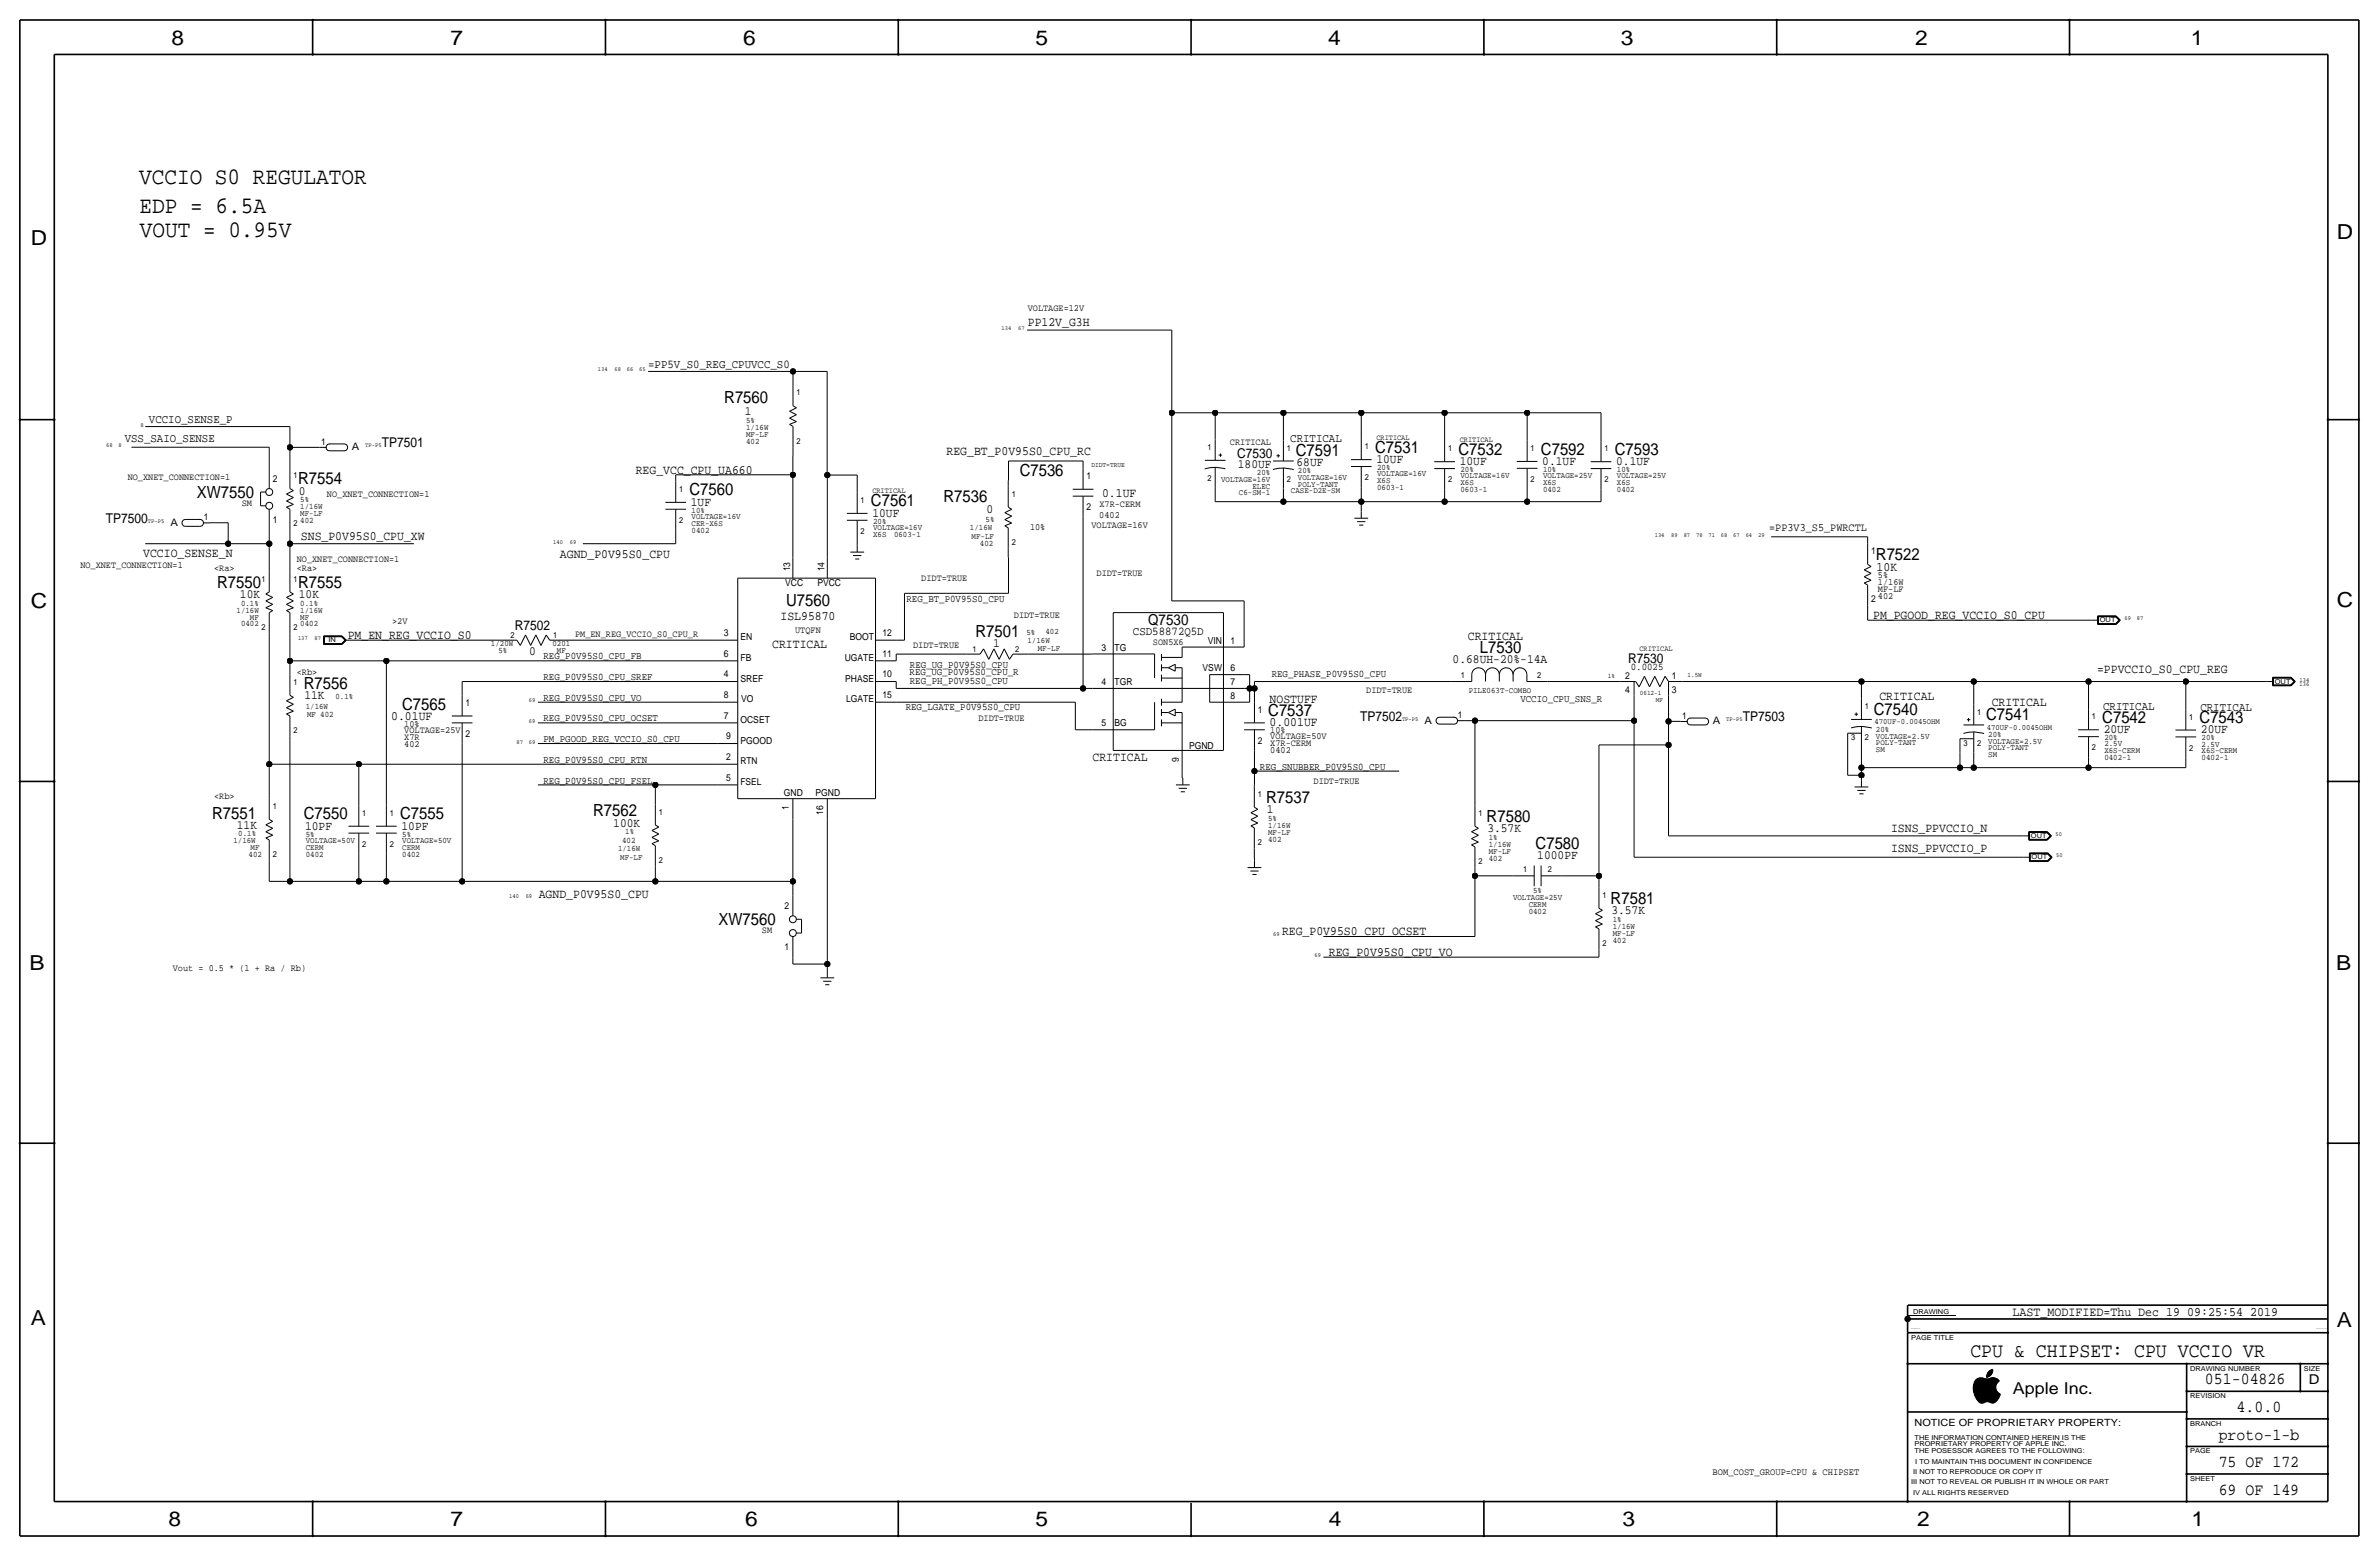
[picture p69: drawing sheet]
<svg xmlns="http://www.w3.org/2000/svg" width="877mm" height="574mm" viewBox="0 0 877 574" stroke-linecap="round" stroke-linejoin="round" font-family="sans-serif">
<defs><g id="words">
<g font-size="8.7">
<text x="51.3" y="67.8">VCCIO S0 REGULATOR</text>
<text x="51.5" y="78.3">EDP = 6.5A</text>
<text x="51.5" y="87.4">VOUT = 0.95V</text>
</g>
<g font-size="7.6">
<text x="63.2" y="16.5">8</text>
<text x="166.1" y="16.5">7</text>
<text x="274" y="16.5">6</text>
<text x="381.7" y="16.5">5</text>
<text x="489.7" y="16.5">4</text>
<text x="597.6" y="16.5">3</text>
<text x="706.1" y="16.5">2</text>
<text x="807.7" y="16.5">1</text>
<text x="861.5" y="88.1">D</text>
<text x="11.4" y="90.4">D</text>
<text x="11.4" y="224.3">C</text>
<text x="861.5" y="223.8">C</text>
<text x="10.9" y="357.6">B</text>
<text x="861.3" y="357.4">B</text>
<text x="11.4" y="488.4">A</text>
<text x="861.5" y="489.2">A</text>
<text x="62.2" y="562.6">8</text>
<text x="166.1" y="562.6">7</text>
<text x="274.8" y="562.6">6</text>
<text x="381.7" y="562.6">5</text>
<text x="489.9" y="562.6">4</text>
<text x="598.1" y="562.6">3</text>
<text x="706.8" y="562.6">2</text>
<text x="807.9" y="562.6">1</text>
</g>
<text font-size="7.5" x="726.4" y="500.1">CPU &amp; CHIPSET: CPU VCCIO VR</text>
<g font-size="6.2">
<text x="267" y="148.6">R7560</text>
<text x="506.9" y="166.9">C7531</text>
<text x="537.7" y="167.6">C7532</text>
<text x="568.1" y="167.5">C7592</text>
<text x="595.3" y="167.6">C7593</text>
<text x="477.7" y="168.1">C7591</text>
<text x="109.9" y="178.6">R7554</text>
<text x="375.9" y="175.5">C7536</text>
<text x="72.6" y="183.6">XW7550</text>
<text x="254.2" y="182.6">C7560</text>
<text x="347.8" y="185.1">R7536</text>
<text x="321.1" y="186.7">C7561</text>
<text x="691.6" y="206.5">R7522</text>
<text x="80" y="216.7">R7550</text>
<text x="109.9" y="216.7">R7555</text>
<text x="289.8" y="223.3">U7560</text>
<text x="359.6" y="234.7">R7501</text>
<text x="545.6" y="240.8">L7530</text>
<text x="112" y="254">R7556</text>
<text x="148.3" y="261.6">C7565</text>
<text x="467.6" y="263.9">C7537</text>
<text x="690.8" y="263.4">C7540</text>
<text x="732.2" y="265.4">C7541</text>
<text x="775.1" y="266.4">C7542</text>
<text x="810.9" y="266.5">C7543</text>
<text x="466.8" y="296">R7537</text>
<text x="78.2" y="301.8">R7551</text>
<text x="112" y="302">C7550</text>
<text x="147.5" y="302">C7555</text>
<text x="218.6" y="300.7">R7562</text>
<text x="548.1" y="303">R7580</text>
<text x="566.1" y="312.9">C7580</text>
<text x="593.8" y="333.2">R7581</text>
<text x="264.9" y="341.1">XW7560</text>
<text x="812.9" y="510.3">051-04826</text>
<text x="824.6" y="520.4">4.0.0</text>
<text x="818" y="530.6">proto-1-b</text>
<text x="818" y="540.8">75 OF 172</text>
<text x="818" y="550.9">69 OF 149</text>
</g>
<text font-size="6" x="742.1" y="513.9">Apple Inc.</text>
<text font-size="5.6" x="423.3" y="230.3">Q7530</text>
<g font-size="5">
<text x="140.7" y="164.9">TP7501</text>
<text x="456" y="168.9">C7530</text>
<text x="39.1" y="192.7">TP7500</text>
<text x="189.8" y="232.2">R7502</text>
<text x="600.2" y="244.3">R7530</text>
<text x="501.4" y="265.6">TP7502</text>
<text x="642.5" y="265.9">TP7503</text>
<text x="851.2" y="510.3">D</text>
</g>
<text font-size="4.8" x="742" y="484.9">LAST_MODIFIED=Thu Dec 19 09:25:54 2019</text>
<g font-size="4.7">
<text x="378.9" y="120.1">PP12V_G3H</text>
<text x="274.6" y="153.1">1</text>
<text x="348.9" y="167.7">REG_BT_P0V95S0_CPU_RC</text>
<text x="456.4" y="172.5">180UF</text>
<text x="478" y="171.7">68UF</text>
<text x="507.4" y="170.7">10UF</text>
<text x="538.2" y="171.5">10UF</text>
<text x="568.6" y="171.3">0.1UF</text>
<text x="595.8" y="171.5">0.1UF</text>
<text x="234.4" y="174.8">REG_VCC_CPU_UA660</text>
<text x="110.2" y="182.4">0</text>
<text x="406.3" y="183.2">0.1UF</text>
<text x="254.7" y="186.4">1UF</text>
<text x="321.6" y="190.5">10UF</text>
<text x="363.7" y="189.1">0</text>
<text x="110.9" y="198.9">SNS_P0V95S0_CPU_XW</text>
<text x="52.8" y="205.1">VCCIO_SENSE_N</text>
<text x="206.5" y="205.6">AGND_P0V95S0_CPU</text>
<text x="691.8" y="210.3">10K</text>
<text x="88.5" y="220.5">10K</text>
<text x="110.2" y="220.5">10K</text>
<text x="287.8" y="228.6">ISL95870</text>
<text x="690.6" y="228.1">PM_PGOOD_REG_VCCIO_S0_CPU</text>
<text x="128.2" y="235.5">PM_EN_REG_VCCIO_S0</text>
<text x="284.7" y="239">CRITICAL</text>
<text x="366.2" y="238.3">1</text>
<text x="541.2" y="235.9">CRITICAL</text>
<text x="195" y="241.3">0</text>
<text x="535.5" y="244.3">0.68UH-20%-14A</text>
<text x="773.1" y="248.2">=PPVCCIO_S0_CPU_REG</text>
<text x="112.2" y="257.8">11K</text>
<text x="468.1" y="259.1">NOSTUFF</text>
<text x="692.9" y="258.1">CRITICAL</text>
<text x="734.3" y="260.1">CRITICAL</text>
<text x="144.2" y="265.4">0.01UF</text>
<text x="468.1" y="267.7">0.001UF</text>
<text x="775.6" y="270.3">20UF</text>
<text x="811.4" y="270.4">20UF</text>
<text x="402.8" y="280.7">CRITICAL</text>
<text x="467" y="299.8">1</text>
<text x="87.3" y="305.6">11K</text>
<text x="112.5" y="305.8">10PF</text>
<text x="148" y="305.8">10PF</text>
<text x="226.1" y="304.7">100K</text>
<text x="548.3" y="306.8">3.57K</text>
<text x="697.2" y="306.6">ISNS_PPVCCIO_N</text>
<text x="566.8" y="316.7">1000PF</text>
<text x="697.2" y="314.2">ISNS_PPVCCIO_P</text>
<text x="198.6" y="331">AGND_P0V95S0_CPU</text>
<text x="594.1" y="337.1">3.57K</text>
<text x="472.6" y="344.7">REG_P0V95S0_CPU_OCSET</text>
<text x="489.9" y="352.3">REG_P0V95S0_CPU_VO</text>
</g>
<g font-size="4.4">
<text x="239" y="135.6">=PP5V_S0_REG_CPUVCC_S0</text>
<text x="54.9" y="156">VCCIO_SENSE_P</text>
<text x="46" y="163">VSS_SAIO_SENSE</text>
<text x="475.7" y="162.8">CRITICAL</text>
<text x="417.7" y="234.1">CSD58872Q5D</text>
<text x="775.4" y="261.9">CRITICAL</text>
<text x="811.2" y="262">CRITICAL</text>
</g>
<text font-size="4.2" x="652.2" y="195.9">=PP3V3_S5_PWRCTL</text>
<g font-size="3.8">
<text x="129.7" y="166">A</text>
<text x="62.8" y="193.8">A</text>
<text x="334.2" y="221.9">REG_BT_P0V95S0_CPU</text>
<text x="200.4" y="243.1">REG_P0V95S0_CPU_FB</text>
<text x="200.4" y="250.7">REG_P0V95S0_CPU_SREF</text>
<text x="335.3" y="248.9">REG_UG_P0V95S0_CPU_R</text>
<text x="335.4" y="252">REG_PH_P0V95S0_CPU</text>
<text x="335.5" y="246.1">REG_UG_P0V95S0_CPU</text>
<text x="468.8" y="249.4">REG_PHASE_P0V95S0_CPU</text>
<text x="601.2" y="247.1">0.0025</text>
<text x="200.4" y="258.3">REG_P0V95S0_CPU_VO</text>
<text x="333.9" y="261.5">REG_LGATE_P0V95S0_CPU</text>
<text x="560.5" y="258.6">VCCIO_CPU_SNS_R</text>
<text x="200.4" y="265.9">REG_P0V95S0_CPU_OCSET</text>
<text x="525.2" y="266.7">A</text>
<text x="631.4" y="267">A</text>
<text x="200.4" y="273.6">PM_PGOOD_REG_VCCIO_S0_CPU</text>
<text x="200.4" y="281.2">REG_P0V95S0_CPU_RTN</text>
<text x="464.5" y="283.7">REG_SNUBBER_P0V95S0_CPU</text>
<text x="200.4" y="288.8">REG_P0V95S0_CPU_FSEL</text>
</g>
<text font-size="3.7" x="705.8" y="525.5">NOTICE OF PROPRIETARY PROPERTY:</text>
<text font-size="3.6" x="631.4" y="543.8">BOM_COST_GROUP=CPU &amp; CHIPSET</text>
<g font-size="3.5">
<text x="378.9" y="114.6">VOLTAGE=12V</text>
<text x="118.4" y="163.9">1</text>
<text x="453.5" y="164.1">CRITICAL</text>
<text x="47.1" y="176.8">NO_XNET_CONNECTION=1</text>
<text x="100.5" y="177.5">2</text>
<text x="400.6" y="176.5">1</text>
<text x="120.5" y="183">NO_XNET_CONNECTION=1</text>
<text x="75.1" y="191.7">1</text>
<text x="89.1" y="186.4">SM</text>
<text x="400.6" y="188">2</text>
<text x="405.3" y="190.8">0402</text>
<text x="405.3" y="187">X7R-CERM</text>
<text x="100.5" y="192.8">1</text>
<text x="379.7" y="195.3">10%</text>
<text x="402.4" y="194.8">VOLTAGE=16V</text>
<text x="29.6" y="209.4">NO_XNET_CONNECTION=1</text>
<text x="109.4" y="207.3">NO_XNET_CONNECTION=1</text>
<text x="689.8" y="204.2">1</text>
<text x="78.9" y="210.6">&lt;Ra&gt;</text>
<text x="109.4" y="210.6">&lt;Ra&gt;</text>
<text x="291.3" y="210.6" transform="rotate(-90 291.3 210.6)">13</text>
<text x="304" y="210.6" transform="rotate(-90 304 210.6)">14</text>
<text x="339.6" y="214">DIDT=TRUE</text>
<text x="404.3" y="212.3">DIDT=TRUE</text>
<text x="692.4" y="213.1">5%</text>
<text x="692.4" y="215.6">1/16W</text>
<text x="289.5" y="216.2">VCC</text>
<text x="301.3" y="216.2">PVCC</text>
<text x="689.8" y="222">2</text>
<text x="692.4" y="220.7">402</text>
<text x="692.4" y="218.2">MF-LF</text>
<text x="373.8" y="227.8">DIDT=TRUE</text>
<text x="144.6" y="230.1">&gt;2V</text>
<text x="293.2" y="233.4">UTQFN</text>
<text x="212" y="235">PM_EN_REG_VCCIO_S0_CPU_R</text>
<text x="266.9" y="234.4">3</text>
<text x="273" y="236">EN</text>
<text x="313.3" y="236">BOOT</text>
<text x="325.3" y="234.4">12</text>
<text x="336.7" y="238.8">DIDT=TRUE</text>
<text x="406.1" y="239.8">3</text>
<text x="410.9" y="239.8">TG</text>
<text x="425.1" y="237.9">SON5X6</text>
<text x="445.3" y="237.2">VIN</text>
<text x="453.6" y="237.2">1</text>
<text x="266.9" y="242.1">6</text>
<text x="273" y="243.6">FB</text>
<text x="311.4" y="243.6">UGATE</text>
<text x="325.3" y="242.1">11</text>
<text x="109.4" y="248.7">&lt;Rb&gt;</text>
<text x="266.9" y="249.7">4</text>
<text x="273" y="251.2">SREF</text>
<text x="311.6" y="251.2">PHASE</text>
<text x="325.3" y="249.7">10</text>
<text x="443.4" y="247.4">VSW</text>
<text x="453.6" y="247.4">6</text>
<text x="599.2" y="250.4">2</text>
<text x="616.4" y="250.4">1</text>
<text x="266.9" y="257.3">8</text>
<text x="325.3" y="257.3">15</text>
<text x="406.1" y="252.5">4</text>
<text x="410.9" y="252.5">TGR</text>
<text x="453.6" y="257.6">8</text>
<text x="453.6" y="252.5">7</text>
<text x="503.7" y="255.6">DIDT=TRUE</text>
<text x="599.2" y="255.3">4</text>
<text x="616.4" y="255.3">3</text>
<text x="171.7" y="260.1">1</text>
<text x="273.3" y="258.8">VO</text>
<text x="311.9" y="258.8">LGATE</text>
<text x="463.8" y="262.6">1</text>
<text x="149" y="268">10%</text>
<text x="266.9" y="264.9">7</text>
<text x="273" y="266.4">OCSET</text>
<text x="360.7" y="265.9">DIDT=TRUE</text>
<text x="406.1" y="267.7">5</text>
<text x="410.9" y="267.7">BG</text>
<text x="537.5" y="264.6">1</text>
<text x="620.2" y="264.9">1</text>
<text x="149" y="275.3">402</text>
<text x="149" y="270.3">VOLTAGE=25V</text>
<text x="149" y="272.8">X7R</text>
<text x="171.7" y="271.5">2</text>
<text x="267.7" y="272.5">9</text>
<text x="273" y="274.1">PGOOD</text>
<text x="463.8" y="274.1">2</text>
<text x="468.3" y="275.1">X7R-CERM</text>
<text x="468.3" y="272.5">VOLTAGE=50V</text>
<text x="468.3" y="270.3">10%</text>
<text x="267.7" y="280.2">2</text>
<text x="273" y="281.7">RTN</text>
<text x="434.5" y="280.9" transform="rotate(-90 434.5 280.9)">9</text>
<text x="438.4" y="276.1">PGND</text>
<text x="468.3" y="277.6">0402</text>
<text x="267.7" y="287.8">5</text>
<text x="273" y="289.3">FSEL</text>
<text x="289" y="293.4">GND</text>
<text x="300.7" y="293.4">PGND</text>
<text x="484.3" y="289.1">DIDT=TRUE</text>
<text x="78.9" y="294.4">&lt;Rb&gt;</text>
<text x="290.8" y="298.7" transform="rotate(-90 290.8 298.7)">1</text>
<text x="303.5" y="300.4" transform="rotate(-90 303.5 300.4)">16</text>
<text x="289.3" y="335">2</text>
<text x="280.9" y="343.9">SM</text>
<text x="289.3" y="350.3">1</text>
<text x="63.7" y="357.9">Vout = 0.5 * (1 + Ra / Rb)</text>
</g>
<g font-size="3.1">
<text x="293.6" y="145.7">1</text>
<text x="275.1" y="155.9">5%</text>
<text x="275.1" y="160.9">MF-LF</text>
<text x="275.1" y="158.4">1/16W</text>
<text x="275.1" y="163.5">402</text>
<text x="293.6" y="163.5">2</text>
<text x="445.2" y="165.9">1</text>
<text x="474.4" y="166.1">1</text>
<text x="503.1" y="165.6">1</text>
<text x="533.9" y="166.4">1</text>
<text x="564.3" y="166.3">1</text>
<text x="591.5" y="166.4">1</text>
<text x="507.7" y="173.2">20%</text>
<text x="538.4" y="174">20%</text>
<text x="568.9" y="173.9">10%</text>
<text x="596.1" y="174">10%</text>
<text x="108.2" y="176.3">1</text>
<text x="445.2" y="177.3">2</text>
<text x="450.2" y="177.8">VOLTAGE=16V</text>
<text x="463.4" y="175.3">20%</text>
<text x="474.4" y="177.5">2</text>
<text x="478.5" y="177">VOLTAGE=16V</text>
<text x="478.5" y="179.6">POLY-TANT</text>
<text x="478.5" y="174.5">20%</text>
<text x="503.1" y="177">2</text>
<text x="507.7" y="175.5">VOLTAGE=16V</text>
<text x="507.7" y="178.1">X6S</text>
<text x="533.9" y="177.8">2</text>
<text x="538.4" y="178.8">X6S</text>
<text x="538.4" y="176.3">VOLTAGE=16V</text>
<text x="564.3" y="177.7">2</text>
<text x="568.9" y="176.2">VOLTAGE=25V</text>
<text x="568.9" y="178.7">X6S</text>
<text x="591.5" y="177.8">2</text>
<text x="596.1" y="178.8">X6S</text>
<text x="596.1" y="176.3">VOLTAGE=25V</text>
<text x="110.7" y="185.2">5%</text>
<text x="250.4" y="181.4">1</text>
<text x="317.3" y="185.4">1</text>
<text x="373" y="183.1">1</text>
<text x="456.8" y="182.6">C6-SM-1</text>
<text x="461.7" y="180.1">ELEC</text>
<text x="475.9" y="181.9">CASE-D2E-SM</text>
<text x="507.7" y="180.6">0603-1</text>
<text x="538.4" y="181.4">0603-1</text>
<text x="568.9" y="181.3">0402</text>
<text x="596.1" y="181.4">0402</text>
<text x="110.7" y="190.2">MF-LF</text>
<text x="110.7" y="187.7">1/16W</text>
<text x="255" y="189">10%</text>
<text x="255" y="191.3">VOLTAGE=16V</text>
<text x="108.2" y="194.1">2</text>
<text x="110.7" y="192.8">402</text>
<text x="250.4" y="192.8">2</text>
<text x="255" y="196.3">0402</text>
<text x="255" y="193.8">CER-X6S</text>
<text x="317.3" y="196.9">2</text>
<text x="321.9" y="195.3">VOLTAGE=16V</text>
<text x="321.9" y="197.9">X6S</text>
<text x="321.9" y="193">20%</text>
<text x="329.6" y="198">0603-1</text>
<text x="357.6" y="195.3">1/16W</text>
<text x="363.4" y="192.3">5%</text>
<text x="358.2" y="198.5">MF-LF</text>
<text x="361.3" y="201.3">402</text>
<text x="373" y="200.9">2</text>
<text x="96.5" y="214.4">1</text>
<text x="108.2" y="214.4">1</text>
<text x="87.2" y="225.8">1/16W</text>
<text x="88.9" y="223.3">0.1%</text>
<text x="110.7" y="223.3">0.1%</text>
<text x="110.7" y="225.8">1/16W</text>
<text x="88.9" y="230.9">0402</text>
<text x="92.2" y="228.3">MF</text>
<text x="96.5" y="232.2">2</text>
<text x="108.2" y="232.2">2</text>
<text x="110.7" y="228.3">MF</text>
<text x="110.7" y="230.9">0402</text>
<text x="385.4" y="233.8">402</text>
<text x="181" y="238.3">1/20W</text>
<text x="188.2" y="235.2">2</text>
<text x="203.7" y="238.3">0201</text>
<text x="203.9" y="235.2">1</text>
<text x="378.4" y="234">5%</text>
<text x="378.8" y="237">1/16W</text>
<text x="382.6" y="239.8">MF-LF</text>
<text x="183.7" y="240.8">5%</text>
<text x="205.3" y="240.5">MF</text>
<text x="358.5" y="240.3">1</text>
<text x="374.3" y="240.3">2</text>
<text x="538.5" y="249.9">1</text>
<text x="566.7" y="249.9">2</text>
<text x="108.2" y="252.5">1</text>
<text x="123.6" y="257.6">0.1%</text>
<text x="541.5" y="255.3">PILE063T-COMBO</text>
<text x="112.7" y="261.4">1/16W</text>
<text x="687.5" y="261.4">1</text>
<text x="728.9" y="263.4">1</text>
<text x="113.2" y="264.2">MF 402</text>
<text x="691.6" y="269.7">20%</text>
<text x="771.2" y="265.2">1</text>
<text x="807.1" y="265.3">1</text>
<text x="108.2" y="270.3">2</text>
<text x="682.4" y="272.8">3</text>
<text x="687.5" y="272.8">2</text>
<text x="691.6" y="274.6">POLY-TANT</text>
<text x="691.6" y="272.3">VOLTAGE=2.5V</text>
<text x="723.8" y="274.8">3</text>
<text x="728.9" y="274.8">2</text>
<text x="733" y="271.8">20%</text>
<text x="733" y="274.3">VOLTAGE=2.5V</text>
<text x="775.8" y="272.8">20%</text>
<text x="775.8" y="275.1">2.5V</text>
<text x="811.7" y="272.9">20%</text>
<text x="811.7" y="275.2">2.5V</text>
<text x="691.6" y="277.1">SM</text>
<text x="733" y="276.6">POLY-TANT</text>
<text x="733" y="279.1">SM</text>
<text x="771.2" y="276.6">2</text>
<text x="775.8" y="280.2">0402-1</text>
<text x="775.8" y="277.6">X6S-CERM</text>
<text x="807.1" y="276.7">2</text>
<text x="811.7" y="277.7">X6S-CERM</text>
<text x="811.7" y="280.3">0402-1</text>
<text x="463.7" y="293.7">1</text>
<text x="100.5" y="298.2">1</text>
<text x="133.6" y="300.7">1</text>
<text x="143.7" y="300.7">1</text>
<text x="242.9" y="300.3">1</text>
<text x="467.5" y="305.2">1/16W</text>
<text x="467.5" y="302.6">5%</text>
<text x="545" y="300.7">1</text>
<text x="86.1" y="310.9">1/16W</text>
<text x="87.8" y="308.1">0.1%</text>
<text x="112.7" y="308.4">5%</text>
<text x="112.7" y="310.6">VOLTAGE=50V</text>
<text x="148.3" y="308.4">5%</text>
<text x="148.3" y="310.6">VOLTAGE=50V</text>
<text x="229.4" y="310.7">402</text>
<text x="230.5" y="307.5">1%</text>
<text x="463.7" y="311.5">2</text>
<text x="467.5" y="307.7">MF-LF</text>
<text x="467.5" y="310.2">402</text>
<text x="548.8" y="309.6">1%</text>
<text x="91.6" y="316">402</text>
<text x="92.4" y="313.4">MF</text>
<text x="100.5" y="316">2</text>
<text x="112.7" y="315.7">0402</text>
<text x="112.7" y="313.2">CERM</text>
<text x="133.6" y="312.2">2</text>
<text x="143.7" y="312.2">2</text>
<text x="148.3" y="315.7">0402</text>
<text x="148.3" y="313.2">CERM</text>
<text x="227.8" y="313.6">1/16W</text>
<text x="228.7" y="316.9">MF-LF</text>
<text x="548.8" y="317.2">402</text>
<text x="548.8" y="314.7">MF-LF</text>
<text x="548.8" y="312.2">1/16W</text>
<text x="242.9" y="318.1">2</text>
<text x="545" y="318.5">2</text>
<text x="561.5" y="321.6">1</text>
<text x="570.7" y="321.6">2</text>
<text x="565.2" y="329.2">5%</text>
<text x="557.8" y="331.7">VOLTAGE=25V</text>
<text x="563.6" y="334.3">CERM</text>
<text x="590.8" y="331">1</text>
<text x="563.6" y="336.8">0402</text>
<text x="594.6" y="339.9">1%</text>
<text x="594.6" y="342.4">1/16W</text>
<text x="594.6" y="344.9">MF-LF</text>
<text x="594.6" y="347.5">402</text>
<text x="590.8" y="348.7">2</text>
</g>
<g font-size="3">
<text x="691.1" y="267">470UF-0.0045OHM</text>
<text x="732.5" y="269">470UF-0.0045OHM</text>
</g>
<g font-size="2.9">
<text x="507.4" y="162.1">CRITICAL</text>
<text x="538.2" y="162.8">CRITICAL</text>
<text x="321.6" y="181.9">CRITICAL</text>
<text x="604.4" y="240">CRITICAL</text>
</g>
<text font-size="2.6" x="402.4" y="172">DIDT=TRUE</text>
<g font-size="2.5">
<text x="774.1" y="229.4">OUT</text>
<text x="121.1" y="236.7">IN</text>
<text x="592.7" y="249.9">1%</text>
<text x="622.1" y="249.7">1.5W</text>
<text x="838.7" y="252">OUT</text>
<text x="604.6" y="256.3">0612-1</text>
<text x="610.5" y="258.8">MF</text>
<text x="748.7" y="308.9">OUT</text>
<text x="749" y="316.7">OUT</text>
<text x="705.3" y="484.4">DRAWING</text>
<text x="704.5" y="493.8">PAGE TITLE</text>
<text x="807.4" y="505.2">DRAWING NUMBER</text>
<text x="849.3" y="505.2">SIZE</text>
<text x="807.4" y="515.4">REVISION</text>
<text x="807.4" y="525.5">BRANCH</text>
<text x="705.8" y="533.1">PROPRIETARY PROPERTY OF APPLE INC.</text>
<text x="705.8" y="530.6">THE INFORMATION CONTAINED HEREIN IS THE</text>
<text x="705.8" y="535.7">THE POSESSOR AGREES TO THE FOLLOWING:</text>
<text x="706.1" y="539.5">I TO MAINTAIN THIS DOCUMENT IN CONFIDENCE</text>
<text x="807.4" y="535.7">PAGE</text>
<text x="705.3" y="543.3">II NOT TO REPRODUCE OR COPY IT</text>
<text x="807.4" y="545.8">SHEET</text>
<text x="704.5" y="547.1">III NOT TO REVEAL OR PUBLISH IT IN WHOLE OR PART</text>
<text x="705.3" y="550.9">IV ALL RIGHTS RESERVED</text>
</g>
<g font-size="2.3">
<text x="369.3" y="121.7">134</text>
<text x="375.4" y="121.7">67</text>
<text x="220.4" y="136.9">134</text>
<text x="226.5" y="136.9">68</text>
<text x="231.1" y="136.9">66</text>
<text x="235.7" y="136.9">65</text>
<text x="51.8" y="157.2">8</text>
<text x="39.1" y="164.8">68</text>
<text x="43.7" y="164.8">8</text>
<text x="134.7" y="164.9">TP-P5</text>
<text x="54.6" y="192.7">TP-P5</text>
<text x="610.1" y="197.9">134</text>
<text x="616.2" y="197.9">89</text>
<text x="620.7" y="197.9">87</text>
<text x="625.3" y="197.9">78</text>
<text x="629.9" y="197.9">71</text>
<text x="634.4" y="197.9">68</text>
<text x="639" y="197.9">67</text>
<text x="643.6" y="197.9">64</text>
<text x="648.2" y="197.9">29</text>
<text x="204" y="200.4">140</text>
<text x="210.1" y="200.4">69</text>
<text x="783.2" y="228.6">69</text>
<text x="787.8" y="228.6">87</text>
<text x="109.9" y="236">137</text>
<text x="116" y="236">87</text>
<text x="847.8" y="251.2">134</text>
<text x="847.8" y="253">136</text>
<text x="195" y="258.8">69</text>
<text x="195" y="266.4">69</text>
<text x="516.9" y="265.6">TP-P5</text>
<text x="636.4" y="265.9">TP-P5</text>
<text x="190.4" y="274.1">87</text>
<text x="195" y="274.1">69</text>
<text x="757.8" y="308.1">50</text>
<text x="758.1" y="316">50</text>
<text x="187.7" y="331">140</text>
<text x="193.8" y="331">69</text>
<text x="469.3" y="345.2">69</text>
<text x="484.6" y="352.8">69</text>
</g>
<g font-size=".4">
<text x="704.5" y="490">SYNC_MASTER=SUNIL</text>
<text x="853.9" y="490">SYNC_DATE=08/27/2019</text>
</g>
</g></defs>
<g fill="none" stroke="#000" stroke-width=".37">
<path d="M239 136.9h53.4zM292.4 136.9h12.6zM292.4 136.9v5zM305 136.9v38.2zM378.7 121.7h53.3zM432 121.7v30.4zM53.5 157.2h53.4zM106.9 157.2v7.7zM291.1 156.4l1.3 .8zM291.1 156.4l2.5-1zM291.1 154.1l2.5 1.3zM291.1 154.1l2.5-1.2z"/>
<path d="M291.1 151.6l2.5 1.3zM291.1 151.6l2.5-1.3zM292.4 157.2v7.6zM292.4 141.9v7.7zM292.4 149.6l1.2 .7zM432 152.1v69.4zM432 152.1h16zM448 152.1h25.2zM448 152.1v10zM473.2 152.1h28.7zM473.2 152.1v10.2zM501.9 152.1h30.7z"/>
<path d="M501.9 152.1v9.7zM532.6 152.1h30.4zM532.6 152.1v10.5zM563 152.1h27.2zM563 152.1v10.4zM590.2 152.1v10.5zM48.5 164.8h50.8zM99.3 164.8v7.7zM99.3 172.5v7.6zM106.9 164.9h11zM106.9 164.9v7.6zM106.9 172.5v7.6z"/>
<path d="M117.9 164.9h2.5zM121.5 163.6h5.2zM121.7 166.2h5zM121.7 163.7a1.26 1.26 0 0 0-1.5 1.2 1.26 1.26 0 0 0 1.5 1.3M126.7 163.7a1.26 1.26 0 0 1 1.5 1.2 1.26 1.26 0 0 1-1.5 1.3M249.1 175h43.2zM249.1 175v2.5zM249.1 177.5v7.7zM292.3 168v7zM292.4 168h.1M292.3 175v30.5zM292.4 164.8v3.2z"/>
<path d="M305 175.1h.1M305 175.1h11zM305 175.1v30.4zM316 175.1v6.5zM371.7 177.1h.1M371.7 177.1v2.2zM371.7 179.3v7.6zM371.8 169.9h27.5zM371.8 169.9v7.2zM399.3 169.9v2.8zM399.3 172.7v7.6zM444.2 169.7h7.6z"/>
<path d="M448 179.8v5.1zM448 172.2v7.6zM448 162.1v7.6zM449.3 167.7h1.2zM449.9 167.1v1.3zM451.8 172.8a13.1 13.1 0 0 0-7.7 .1M469.3 169.9h7.7zM469.3 173.1a12.9 12.9 0 0 1 7.7 0M470.6 168h1.3zM471.2 167.4v1.3zM473.2 172.5v7.6zM473.2 162.3v7.6z"/>
<path d="M498 169.4h7.7zM498 172h7.7zM501.9 179.6v5.3zM501.9 161.8v7.6zM501.9 172v7.6zM528.8 170.2h7.6zM528.8 172.7h7.6zM532.6 162.6v7.6zM532.6 172.7v7.6zM559.2 170.1h7.6zM559.2 172.6h7.6zM563 162.5v7.6z"/>
<path d="M563 172.6v7.6zM586.4 170.2h7.7zM586.4 172.7h7.7zM590.2 162.6v7.6zM590.2 172.7v7.6zM68.5 191.5h5.3zM68.5 194h5.1zM68.5 191.5a1.26 1.26 0 0 0-1.4 1.3 1.26 1.26 0 0 0 1.4 1.2M73.6 191.5a1.26 1.26 0 0 1 1.4 1.3 1.26 1.26 0 0 1-1.4 1.2M74.9 192.7h2.5zM77.4 192.7h6.7zM77.4 192.7h.1"/>
<path d="M84.1 192.7v7.7zM96.1 186.4h1.9zM96.1 181.4h1.9zM96.1 181.4v5zM99.3 195.3v5.1zM99.3 187.7v7.6zM105.6 186.9l1.3 .8zM105.6 186.9l2.6-1zM105.6 184.7l2.6 1.2zM105.6 184.7l2.6-1.3zM105.6 182.1l2.6 1.3zM105.6 182.1l2.6-1.3z"/>
<path d="M106.9 195.3v5.1zM106.9 187.7v7.6zM106.9 180.1l1.3 .7zM245.3 185.2h7.6zM245.3 187.7h7.6zM249.1 195.3v5.1zM249.1 187.7v7.6zM312.2 189.2h7.6zM312.2 191.8h7.6zM316 199.4v1.6zM316 181.6v7.6zM316 191.8v7.6z"/>
<path d="M370.4 193.8l1.3 .8zM370.4 193.8l2.6-1zM370.4 191.5l2.6 1.3zM370.4 191.5l2.6-1.3zM370.4 189l2.6 1.2zM370.4 189l2.6-1.3zM371.7 194.6v7.6zM371.7 186.9l1.3 .8zM395.5 180.3h7.6zM395.5 182.9h7.6zM399.3 190.5v63.2zM399.3 182.9v7.6z"/>
<path d="M448 184.9h25.2zM473.2 184.9h28.7zM473.2 180.1v4.8zM499.3 191h5.1zM500.3 192.3h3.1zM501.1 193.5h1.5zM501.9 184.9h30.7zM501.9 184.9v3.6zM501.9 188.5v2.5zM532.6 184.9h30.4zM532.6 180.3v4.6zM563 184.9h27.2z"/>
<path d="M563 180.2v4.7zM590.2 180.3v4.6zM653 197.9h35.5zM688.5 197.9v2.5zM53.5 200.4h30.6zM84.1 200.4h15.2zM98 218.9l1.3-.7zM98 218.9l2.5 1.3zM99.3 200.4v10.2zM99.3 210.6v7.6zM106.9 200.4v10.2zM106.9 200.4h45.7z"/>
<path d="M106.9 210.6v7.6zM106.9 218.2l1.3 .7zM214.9 200.4h34.2zM272 213.1v81.3zM272 213.1h50.8zM292.3 205.5v7.6zM305 205.5v7.6zM313.5 203.5h5.1zM314.5 204.8h3.1zM315.3 206h1.5zM316 201v2.5zM322.8 213.1v81.3z"/>
<path d="M333.5 218.7h38.3zM333.5 218.7v17.3zM371.7 202.2v3.2zM371.7 205.4h.1M371.8 205.4v13.3zM687.3 214.9l1.2 .7zM687.3 214.9l2.5-1zM687.3 212.6l2.5 1.3zM687.3 212.6l2.5-1.3zM687.3 210.1l2.5 1.2zM687.3 210.1l2.5-1.3zM688.5 215.6v7.7z"/>
<path d="M688.5 200.4v7.6zM688.5 208l1.3 .8zM98 224l2.5 1zM98 224l2.5-1.2zM98 221.5l2.5 1.3zM98 221.5l2.5-1.3zM99.3 233.4v48.3zM99.3 225.8v7.6zM99.3 225.8l1.2-.8zM105.6 225l1.3 .8zM105.6 225l2.6-1zM105.6 222.8l2.6 1.2z"/>
<path d="M105.6 222.8l2.6-1.3zM105.6 220.2l2.6 1.3zM105.6 220.2l2.6-1.3zM106.9 233.4v10.2zM106.9 225.8v7.6zM119.3 234.4v3.1zM119.3 237.5h6.8zM119.3 234.4h6.8zM119.4 234.5h6.6zM119.4 234.5v2.9zM119.4 237.4h6.6zM119.5 234.6h6.5z"/>
<path d="M119.5 234.6v2.7zM119.5 237.3h6.5zM119.6 234.7h6.3zM119.6 234.7v2.5zM119.6 237.2h6.3zM125.9 234.7l1.3 1.3zM125.9 237.2l1.3-1.2zM126 234.6l1.4 1.4zM126 237.3l1.4-1.3zM126 234.5l1.5 1.5zM126 237.4l1.5-1.4zM126.1 234.4l1.6 1.6z"/>
<path d="M126.1 237.5l1.6-1.5zM127.2 236h2.5zM129.7 236h55.2zM184.9 236h5.7zM190.6 236l1.2 1.9zM193.8 234l-2 3.9zM193.8 234l1.8 3.9zM197.6 234l1.8 3.9zM197.6 234l-2 3.9zM201.4 234l1.2 2zM201.4 234l-2 3.9zM202.6 236h5.1z"/>
<path d="M207.7 236h56.7zM264.4 236h7.6zM322.8 236h7.6zM330.4 236h3.1zM362.6 239.2l-1.3 1.9zM362.6 239.2l1.9 3.8zM366.4 239.2l-1.9 3.8zM366.4 239.2l2 3.8zM370.2 239.2l2 3.8zM370.2 239.2l-1.8 3.8zM410.4 225.8h40.7zM410.4 225.8v50.8z"/>
<path d="M432 221.5h26.7zM435.8 238.5h22.9zM435.8 238.5v3.8zM451.1 225.8v50.8zM458.7 221.5v17zM688.5 228.6h82.6zM688.5 223.3v5.3zM771.1 228.6h2.5zM773.3 227h6.8zM773.3 230.2h6.8zM773.3 227v3.2zM773.4 227.1h6.7z"/>
<path d="M773.4 227.1v3zM773.4 230.1h6.7zM773.5 227.2h6.5zM773.5 227.2v2.8zM773.5 230h6.5zM773.6 227.3h6.4zM773.6 227.3v2.6zM773.6 229.9h6.4zM780 227.3l1.3 1.3zM780 227.2l1.4 1.4zM780.1 227.1l1.5 1.5zM780.1 230.1l1.5-1.5z"/>
<path d="M780.1 227l1.6 1.6zM780.1 230.2l1.6-1.6zM781.3 228.6l-1.3 1.3zM781.4 228.6l-1.4 1.4zM105.6 258.3l2.6 1.3zM105.6 258.3l2.6-1.3zM106.9 243.6h35.5zM106.9 243.6v5.1zM106.9 248.7v7.6zM106.9 256.3l1.3 .7zM142.4 243.6v53.3zM142.4 243.6h122z"/>
<path d="M170.4 251.2h94zM170.4 251.2v5.1zM170.4 256.3v7.6zM198.3 258.8h66.1zM264.4 243.6h7.6zM264.4 258.8h7.6zM264.4 251.2h7.6zM322.8 243.6h7.6zM322.8 258.8h7.6zM322.8 251.2h7.6zM330.4 258.8h66zM330.4 253.7h68.9z"/>
<path d="M330.4 251.2v2.5zM330.4 241.1h25.9zM330.4 241.1v2.5zM356.3 241.1h5zM373.4 241.1h5.7zM373.4 241.1l-1.2 1.9zM379.1 241.1h23.4zM396.4 258.8v10.2zM399.3 253.7h3.5zM402.5 241.1h.1M402.5 241h.3zM402.8 253.7h55.9z"/>
<path d="M402.8 241h22.9zM425.7 258.8v10.2zM425.7 241v8.9zM428.2 242.3h7.6zM428.2 246.1h2.5zM428.2 249.9h7.6zM428.2 257.6v2.5zM428.2 248.7v2.5zM428.2 244.9v2.5zM428.2 241v2.6zM428.2 258.8h7.6zM430.7 246.1l2.6 1.3z"/>
<path d="M430.7 246.1l2.6-1.2zM433.3 244.9v2.5zM433.3 246.1h2.5zM435.8 246.1v12.7zM446 258.8h12.7zM446 248.7v10.1zM446 248.7h12.7zM458.7 253.7h2zM458.7 258.8h2zM458.7 248.7h2zM460.7 253.7h1.8zM460.7 248.7v5z"/>
<path d="M460.7 253.7v5.1zM462.5 251.2h72.5zM462.5 251.2v2.5zM462.5 253.7v5.1zM462.5 258.8v7.6zM535 251.2h7.6zM542.6 248.7v2.5zM542.6 248.7a2.54 2.54 0 0 1 2.5-2.6 2.54 2.54 0 0 1 2.6 2.6 2.54 2.54 0 0 1 2.5-2.6 2.54 2.54 0 0 1 2.6 2.6 2.54 2.54 0 0 1 2.5-2.6 2.54 2.54 0 0 1 2.5 2.6 2.54 2.54 0 0 1 2.6-2.6 2.54 2.54 0 0 1 2.5 2.6M547.7 248.7v2.5zM552.8 248.7v2.5zM557.8 248.7v2.5zM562.9 248.7v2.5z"/>
<path d="M562.9 251.2h7.6zM570.5 251.2h26.9zM597.4 251.2h5.6zM602.4 256.3v9.3zM602.4 251.2v5.1zM603 251.2l1.3 2zM606.2 249.3l-1.9 3.8zM606.2 249.3l1.9 3.8zM610.1 249.3l-2 3.8zM610.1 249.3l1.8 3.8zM613.9 249.3l-2 3.8zM613.9 249.3l1.2 1.9z"/>
<path d="M615.1 256.3v9.6zM615.1 251.2h5.1zM615.1 251.2v5.1zM620.2 251.2h66.1zM686.3 251.2h41.4zM686.3 251.2v6.4zM686.3 257.6v7.6zM727.7 251.2h42.3zM727.7 251.2v8.4zM727.7 259.6v7.6zM770 251.2h35.8zM770 251.2v10.2z"/>
<path d="M805.8 251.2v10.3zM805.8 251.2h29.8zM835.6 251.2h2.5zM837.8 249.6h6.9zM837.8 252.8h6.9zM837.8 249.6v3.2zM837.9 249.7h6.7zM837.9 249.7v3zM837.9 252.7h6.7zM838 249.8h6.5zM838 249.8v2.8zM838 252.6h6.5z"/>
<path d="M838.1 249.9h6.4zM838.1 249.9v2.6zM838.1 252.5h6.4zM844.5 249.9l1.3 1.3zM844.5 252.5l1.3-1.3zM844.5 249.8l1.4 1.4zM844.6 249.7l1.5 1.5zM844.6 252.7l1.5-1.5zM844.7 249.6l1.5 1.6zM845.9 251.2l-1.4 1.4zM846.2 251.2l-1.5 1.6zM105.6 263.1l1.3 .8z"/>
<path d="M105.6 263.1l2.6-1zM105.6 260.9l2.6 1.2zM105.6 260.9l2.6-1.3zM106.9 271.5v53.4zM106.9 263.9v7.6zM166.6 263.9h7.6zM166.6 266.4h7.6zM170.4 274.1v50.8zM170.4 266.4v7.7zM198.3 266.4h66.1zM198.3 274.1h66.1zM264.4 274.1h7.6z"/>
<path d="M264.4 266.4h7.6zM396.4 269h6.4zM402.8 269h22.9zM410.4 276.6h40.7zM428.2 266.4h7.6zM428.2 262.6h2.5zM428.2 265.2v2.5zM428.2 261.4v2.5zM430.7 262.6l2.6-1.2zM430.7 262.6l2.6 1.3zM433.3 261.4v2.5zM433.3 262.6h2.5z"/>
<path d="M435.8 262.6v21.6zM458.7 266.4h7.6zM458.7 269h7.6zM462.5 276.6v7.6zM462.5 269v7.6zM530.9 264.4h5.2zM530.9 266.9h5zM530.9 264.4a1.26 1.26 0 0 0-1.5 1.3 1.26 1.26 0 0 0 1.5 1.2M535.9 264.4a1.26 1.26 0 0 1 1.5 1.3 1.26 1.26 0 0 1-1.5 1.2M537.2 265.6h2.6zM539.8 265.6h4zM543.8 265.6h58.6z"/>
<path d="M543.8 265.6v31.3zM589.5 274.6h25.6zM589.5 274.6v48.2zM602.4 265.6v50.4zM615.1 265.9h4.5zM615.1 265.9v8.7zM615.1 274.6v33.5zM619.6 265.9h.1M619.6 265.9h2.5zM623.3 264.7h5.2zM623.4 267.2h5.1zM623.4 264.7a1.26 1.26 0 0 0-1.4 1.3 1.26 1.26 0 0 0 1.4 1.2"/>
<path d="M628.4 264.7a1.26 1.26 0 0 1 1.5 1.3 1.26 1.26 0 0 1-1.5 1.2M681.2 275.3v10.5zM681.2 270.3v5zM681.2 270.3h5.1zM682.4 265.2h7.7zM682.4 268.3a12.9 12.9 0 0 1 7.7 .1M683.7 263.2h1.3zM684.3 262.6v1.3zM686.3 275.3v7.7zM686.3 267.7v7.6zM722.6 277.4v5.6zM722.6 272.3v5.1z"/>
<path d="M722.6 272.3h5.1zM723.8 267.2h7.7zM723.8 270.4a12.9 12.9 0 0 1 7.7 0M725.1 265.3h1.3zM725.7 264.7v1.2zM727.7 277.4v5.6zM727.7 269.7v7.7zM766.2 269h7.6zM766.2 271.5h7.6zM770 279.1v3.9zM770 261.4v7.6zM770 271.5v7.6z"/>
<path d="M802 269.1h7.7zM802 271.6h7.7zM805.8 279.2v3.8zM805.8 261.5v7.6zM805.8 271.6v7.6zM99.3 281.7h33zM99.3 281.7v12.7zM99.3 294.4v7.6zM132.3 281.7v15.2zM132.3 281.7h132.1zM132.3 296.9v7.6zM142.4 296.9v7.6z"/>
<path d="M198.3 289.3h43.3zM241.6 289.3h22.8zM241.6 289.3v7.2zM241.6 296.5v7.6zM264.4 281.7h7.6zM264.4 289.3h7.6zM272 294.4h50.8zM292.3 294.4v7.6zM305 294.4v7.6zM433.5 289.3h5.1zM434.5 290.6h3.1zM435.3 291.8h1.5z"/>
<path d="M435.8 284.2v2.6zM435.8 286.8h.3zM436.1 286.8v2.5zM461.2 299.6l2.5 1.2zM461.2 299.6l2.5-1.3zM462.4 289.3h.1M462.4 289.3v.6zM462.4 289.9v7.6zM462.4 297.5l1.3 .8zM462.5 284.2h53.3zM462.5 284.2v5.1zM543.8 296.9v7.6z"/>
<path d="M681.2 285.8h5.1zM683.7 290.1h5.1zM684.7 291.3h3.1zM685.5 292.6h1.5zM686.3 283v2.8zM686.3 285.8v1.7zM686.3 283h36.3zM686.3 287.5v2.6zM722.6 283h5.1zM727.7 283h42.3zM770 283h35.8zM98 308.9l1.3 .7z"/>
<path d="M98 308.9l2.5-1.1zM98 306.6l2.5 1.2zM98 306.6l2.5-1.3zM98 304l2.5 1.3zM98 304l2.5-1.2zM99.3 317.2v7.7zM99.3 309.6v7.6zM99.3 302l1.2 .8zM128.5 304.5h7.6zM128.5 307.1h7.6zM132.3 314.7v10.2zM132.3 307.1v7.6z"/>
<path d="M138.6 304.5h7.7zM138.6 307.1h7.7zM142.4 314.7v10.2zM142.4 307.1v7.6zM240.3 310.9l1.3 .8zM240.3 310.9l2.6-1zM240.3 308.7l2.6 1.2zM240.3 308.7l2.6-1.3zM240.3 306.1l2.6 1.3zM240.3 306.1l2.6-1.2zM241.6 319.3v5.6zM241.6 311.7v7.6z"/>
<path d="M241.6 304.1l1.3 .8zM292.3 302v22.9zM305 302v53.3zM459.9 319.8h5.1zM461.2 304.4l1.2 .8zM461.2 304.4l2.5-1zM461.2 302.1l2.5 1.3zM461.2 302.1l2.5-1.3zM462.4 316.3h.1M462.4 312.8v3.5zM462.4 305.2v7.6zM462.5 316.3v.9z"/>
<path d="M462.5 317.2v2.6zM542.5 311.4l1.3 .8zM542.5 311.4l2.5-1zM542.5 309.1l2.5 1.3zM542.5 309.1l2.5-1.3zM542.5 306.6l2.5 1.2zM542.5 306.6l2.5-1.3zM543.8 319.8v3zM543.8 312.2v7.6zM543.8 304.5l1.2 .8zM565.6 319v7.6zM568.1 319v7.6z"/>
<path d="M602.4 316h143.5zM615.1 308.1h130.6zM745.7 308.1h2.5zM745.9 316h2.6zM747.9 306.5h6.8zM747.9 309.7h6.8zM747.9 306.5v3.2zM748 306.6h6.7zM748 306.6v3zM748 309.6h6.7zM748.1 306.7h6.5zM748.1 306.7v2.8z"/>
<path d="M748.1 309.5h6.5zM748.2 314.4h6.8zM748.2 317.6h6.8zM748.2 314.4v3.2zM748.2 306.8h6.4zM748.2 306.8v2.6zM748.2 309.4h6.4zM748.3 314.5h6.6zM748.3 314.5v2.9zM748.3 317.4h6.6zM748.4 314.6h6.5zM748.4 314.6v2.7z"/>
<path d="M748.4 317.3h6.5zM748.5 314.7h6.3zM748.5 314.7v2.5zM748.5 317.2h6.3zM754.6 306.8l1.3 1.3zM754.6 306.7l1.4 1.4zM754.7 306.6l1.5 1.5zM754.7 309.6l1.5-1.5zM754.7 306.5l1.6 1.6zM754.7 309.7l1.6-1.6zM754.8 314.7l1.3 1.3zM754.9 314.6l1.4 1.4z"/>
<path d="M754.9 317.3l1.4-1.3zM754.9 314.5l1.5 1.5zM754.9 317.4l1.5-1.4zM755 314.4l1.6 1.6zM755 317.6l1.6-1.6zM755.9 308.1l-1.3 1.3zM756 308.1l-1.4 1.4zM756.1 316l-1.3 1.2zM99.3 324.9h7.6zM106.9 324.9h25.4zM132.3 324.9h10.1zM142.4 324.9h28z"/>
<path d="M170.4 324.9h71.2zM241.6 324.9h50.7zM292.3 324.9v5zM292.3 329.9v7.7zM293.6 338.8h1.9zM295.5 338.8v5.1zM461 321.1h3zM461.7 322.3h1.5zM543.8 322.8h14.2zM543.8 322.8v22.4zM558 322.8h7.6zM568.1 322.8h7.7z"/>
<path d="M575.8 322.8h13.7zM588.2 339.3l2.6 1.3zM588.2 339.3l2.6-1.2zM588.2 336.8l2.6 1.3zM588.2 336.8l2.6-1.3zM589.5 322.8v4.4zM589.5 327.2v7.6zM589.5 334.8l1.3 .7zM292.3 355.3h12.7zM292.3 352.8v2.5zM292.3 345.2v7.6zM293.6 343.9h1.9z"/>
<path d="M305 355.3v2.6zM305 357.9v2.5zM487.9 352.8h101.6zM487.9 345.2h55.9zM588.2 341.6l1.3 .8zM588.2 341.6l2.6-1zM589.5 350v2.8zM589.5 342.4v7.6zM302.5 360.4h5zM303.5 361.7h3zM304.2 363h1.6zM703.3 484.9h17.8z"/>
<path d="M727.5 511.7h8.3zM727.5 512h8.3zM727.5 512.1h8.3zM727.5 512.2h8.4zM727.5 512.3h8.4zM727.5 511.2h8.2zM727.5 511.3h8.2zM727.5 511.5h8.2zM727.5 511.8h8.3zM727.5 511.6h8.3zM727.5 512.4h8.5zM727.5 511.9h8.3z"/>
<path d="M727.5 511.4h8.2zM727.5 511.1h8.3zM727.6 512.8h8.6zM727.6 510.8h8.2zM727.6 511h8.2zM727.6 512.7h8.5zM727.6 512.5h8.4zM727.6 512.6h8.4zM727.6 510.9h8.2zM727.6 510.7h8.2zM727.6 512.9h8.6zM727.6 513.1h8.8z"/>
<path d="M727.6 513h8.7zM727.6 510.6h8.3zM727.6 510.5h8.3zM727.7 510.4h8.2zM727.7 513.2h8.8zM727.7 510.3h8.3zM727.7 510.2h8.3zM727.7 513.3h9zM727.7 513.4h9.1zM727.7 510.1h8.3zM727.8 513.6h9.2zM727.8 510h8.3z"/>
<path d="M727.8 513.5h9.1zM727.8 509.9h8.4zM727.8 513.7h9.4zM727.8 513.8h9.6zM727.8 509.8h8.5zM727.9 513.9h9.5zM727.9 509.7h8.4zM727.9 509.6h8.5zM727.9 514h9.5zM727.9 514.1h9.5zM728 509.5h8.5zM728 514.2h9.4z"/>
<path d="M728 509.3h8.7zM728 509.4h8.6zM728 514.4h9.3zM728.1 509.2h8.8zM728.1 514.5h9.2zM728.1 509.1h8.9zM728.1 514.6h9.1zM728.2 509h8.8zM728.2 514.7h9zM728.2 514.8h9zM728.3 508.9h8.7zM728.3 514.9h8.8z"/>
<path d="M728.3 508.8h8.6zM728.3 515.1h8.7zM728.3 515h8.8zM728.4 508.7h8.4zM728.4 515.2h8.6zM728.5 515.3h8.4zM728.5 508.6h8.2zM728.5 515.4h8.4zM728.6 515.5h8.2zM728.6 508.5h7.9zM728.7 515.6h8zM728.7 508.4h7.7z"/>
<path d="M728.7 515.7h8zM728.8 515.8h7.7zM728.9 508.3h3.1zM728.9 515.9h7.6zM728.9 516h7.5zM729 508.2h2.6zM729 516.1h7.3zM729.1 516.2h7.1zM729.2 516.3h6.9zM729.2 508.1a4.7 4.7 0 0 0-1.2 6.3l1.8 2.6 .8 .2 1-.3M729.3 508.1h2.1zM729.3 516.4h6.7z"/>
<path d="M729.4 516.5h6.5zM729.5 516.6h6.3zM729.6 516.7h2.5zM729.6 507.9h1.4zM729.7 516.8h2.1zM729.8 516.9h1.9zM729.9 517h1.6zM730.2 517.1h1zM732.4 507.5h.6zM732.4 507.4h.8zM732.4 507.6h.4zM732.4 507h1.4z"/>
<path d="M732.4 507.1h1.3zM732.4 507.2h1.2zM732.4 507.3h1zM732.5 506.8h1.5zM732.5 506.9h1.4zM732.5 506.6h1.7zM732.5 506.7h1.6zM732.6 506.5h1.7zM732.6 506.4h1.7zM732.7 506.3h1.7zM732.7 506.2h1.7zM732.8 506.1h1.7z"/>
<path d="M732.8 506h1.7zM732.9 505.9h1.6zM733 505.8h1.6zM733.1 505.7h1.5zM733.1 508.3h3.1zM733.2 505.6h1.4zM733.2 516.7h2.5zM733.3 505.5h1.4zM733.4 505.4h1.3zM733.4 508.2h2.6zM733.6 505.3h1.1zM733.6 516.8h2z"/>
<path d="M733.6 508.1a2.99 2.99 0 0 1 3.5 1 2.71 2.71 0 0 0-1.3 2.5 2.71 2.71 0 0 0 1.7 2.3 3.5 3.5 0 0 1-3.1 3.2l-1.6-.4-1.1 .2M733.7 508.1h2.1zM733.7 508.1l-1.3 .2-1.9-.4-1.3 .2M733.7 505.2h1zM733.8 516.9h1.7zM733.9 505.1h.8zM733.9 507.9h1.6zM734 517h1.3zM734.1 505h.6zM734.3 504.9h.4zM734.3 507.8h.8zM734.3 517.1h.7z"/>
<path d="M734.7 504.7a2.81 2.81 0 0 0-2.3 3 2.71 2.71 0 0 0 2.3-2.9"/>
<circle cx="99.3" cy="181.4" r="1.28"/>
<circle cx="99.3" cy="186.4" r="1.28"/>
<circle cx="292.3" cy="338.8" r="1.28"/>
<circle cx="292.3" cy="343.9" r="1.28"/>
</g>
<g fill="none" stroke="#000" stroke-width=".6">
<path d="M7.3 7.4v558.8zM7.3 7.4h862.3zM115.3 7.4v12.7zM223.2 7.4v12.7zM331.2 7.4v12.7zM439.1 7.4v12.7zM547.1 7.4v12.7zM655 7.4v12.7zM763 7.4v12.7zM869.6 7.4v558.8zM20 20.1v533.4zM20 20.1h838.2z"/>
<path d="M858.2 20.1v533.4zM7.3 154.7h12.7zM858.2 154.7h11.4zM7.3 288h12.7zM858.2 288h11.4zM7.3 421.4h12.7zM858.2 421.4h11.4zM703.3 481.1v5.1zM703.3 486.2h154.9zM703.3 486.2v5zM703.3 491.2h154.9zM703.3 491.2v62.3z"/>
<path d="M703.4 481.1h154.8zM703.3 502.7h154.9zM806.1 502.7v50.8zM806.1 512.8h52.1zM848.1 502.7v10.1zM703.3 520.4h102.8zM806.1 533.1h52.1zM806.1 523h52.1zM20 553.5h838.2zM115.3 553.5v12.7zM223.2 553.5v12.7zM331.2 553.5v12.7z"/>
<path d="M439.1 554v12.2zM547.1 553.5v12.7zM655 553.5v12.7zM763 553.5v12.7zM806.1 543.3h52.1zM7.3 566.2h862.3z"/>
</g>
<g fill="#000" stroke="#000" stroke-width=".37">
<path d="M115.1 7.2h.4v.3h-.4zM115.1 19.9h.4v.3h-.4zM223 7.2h.4v.3h-.4zM223 19.9h.4v.3h-.4zM331 19.9h.4v.3h-.4zM331 7.2h.4v.3h-.4zM438.9 7.2h.4v.3h-.4zM438.9 19.9h.4v.3h-.4zM546.9 7.2h.4v.3h-.4zM546.9 19.9h.4v.3h-.4zM654.8 19.9h.4v.3h-.4zM654.8 7.2h.4v.3h-.4z"/>
<path d="M762.8 19.9h.4v.3h-.4zM762.8 7.2h.4v.3h-.4zM7.1 154.5h.4v.4h-.4zM19.8 154.5h.4v.4h-.4zM858 154.5h.4v.4h-.4zM869.5 154.5h.3v.4h-.3zM7.1 287.9h.4v.3h-.4zM19.8 287.9h.4v.3h-.4zM858 287.9h.4v.3h-.4zM869.5 287.9h.3v.3h-.3zM7.1 421.2h.4v.4h-.4zM19.8 421.2h.4v.4h-.4z"/>
<path d="M858 421.2h.4v.4h-.4zM869.5 421.2h.3v.4h-.3zM858 491.1h.4v.3h-.4zM703.1 502.5h.4v.3h-.4zM806 502.5h.3v.3h-.3zM806 512.7h.3v.3h-.3zM847.9 512.7h.3v.3h-.3zM847.9 502.5h.3v.3h-.3zM858 502.5h.4v.3h-.4zM858 512.7h.4v.3h-.4zM806 520.3h.3v.3h-.3zM806 522.8h.3v.4h-.3z"/>
<path d="M806 533h.3v.3h-.3zM858 522.8h.4v.4h-.4zM858 533h.4v.3h-.4zM115.1 553.3h.4v.3h-.4zM223 553.3h.4v.3h-.4zM331 553.3h.4v.3h-.4zM546.9 553.3h.4v.3h-.4zM654.8 553.3h.4v.3h-.4zM703.1 553.3h.4v.3h-.4zM762.8 553.3h.4v.3h-.4zM806 543.1h.3v.4h-.3zM806 553.3h.3v.3h-.3z"/>
<path d="M858 543.1h.4v.4h-.4zM115.1 566h.4v.3h-.4zM223 566h.4v.3h-.4zM331 566h.4v.3h-.4zM438.9 566h.4v.3h-.4zM546.9 566h.4v.3h-.4zM654.8 566h.4v.3h-.4z"/>
<circle cx="292.4" cy="136.9" r="1.02"/>
<circle cx="432" cy="152.1" r="1.02"/>
<circle cx="448" cy="152.1" r="1.02"/>
<circle cx="473.2" cy="152.1" r="1.02"/>
<circle cx="501.9" cy="152.1" r="1.02"/>
<circle cx="532.6" cy="152.1" r="1.02"/>
<circle cx="563" cy="152.1" r="1.02"/>
<circle cx="106.9" cy="164.9" r="1.02"/>
<circle cx="292.3" cy="175" r="1.02"/>
<circle cx="305" cy="175.1" r="1.02"/>
<circle cx="473.2" cy="184.9" r="1.02"/>
<circle cx="501.9" cy="184.9" r="1.02"/>
<circle cx="532.6" cy="184.9" r="1.02"/>
<circle cx="563" cy="184.9" r="1.02"/>
<circle cx="84.1" cy="200.4" r="1.02"/>
<circle cx="99.3" cy="200.4" r="1.02"/>
<circle cx="106.9" cy="200.4" r="1.02"/>
<circle cx="106.9" cy="243.6" r="1.02"/>
<circle cx="142.4" cy="243.6" r="1.02"/>
<circle cx="399.3" cy="253.7" r="1.02"/>
<circle cx="460.7" cy="253.7" r="1.02"/>
<circle cx="462.5" cy="253.7" r="1.02"/>
<circle cx="686.3" cy="251.2" r="1.02"/>
<circle cx="727.7" cy="251.2" r="1.02"/>
<circle cx="770" cy="251.2" r="1.02"/>
<circle cx="805.8" cy="251.2" r="1.02"/>
<circle cx="543.8" cy="265.6" r="1.02"/>
<circle cx="602.4" cy="265.6" r="1.02"/>
<circle cx="615.1" cy="274.6" r="1.02"/>
<circle cx="615.1" cy="265.9" r="1.02"/>
<circle cx="99.3" cy="281.7" r="1.02"/>
<circle cx="132.3" cy="281.7" r="1.02"/>
<circle cx="241.6" cy="289.3" r="1.02"/>
<circle cx="462.5" cy="284.2" r="1.02"/>
<circle cx="686.3" cy="285.7" r="1.02"/>
<circle cx="686.3" cy="283" r="1.02"/>
<circle cx="722.6" cy="283" r="1.02"/>
<circle cx="727.7" cy="283" r="1.02"/>
<circle cx="770" cy="283" r="1.02"/>
<circle cx="106.9" cy="324.9" r="1.02"/>
<circle cx="132.3" cy="324.9" r="1.02"/>
<circle cx="142.4" cy="324.9" r="1.02"/>
<circle cx="170.4" cy="324.9" r="1.02"/>
<circle cx="241.6" cy="324.9" r="1.02"/>
<circle cx="292.3" cy="324.9" r="1.02"/>
<circle cx="543.8" cy="322.8" r="1.02"/>
<circle cx="589.5" cy="322.8" r="1.02"/>
<circle cx="305" cy="355.3" r="1.02"/>
<circle cx="703.3" cy="486.2" r="1.02"/>
</g>
<use href="#words"/>
</svg>
